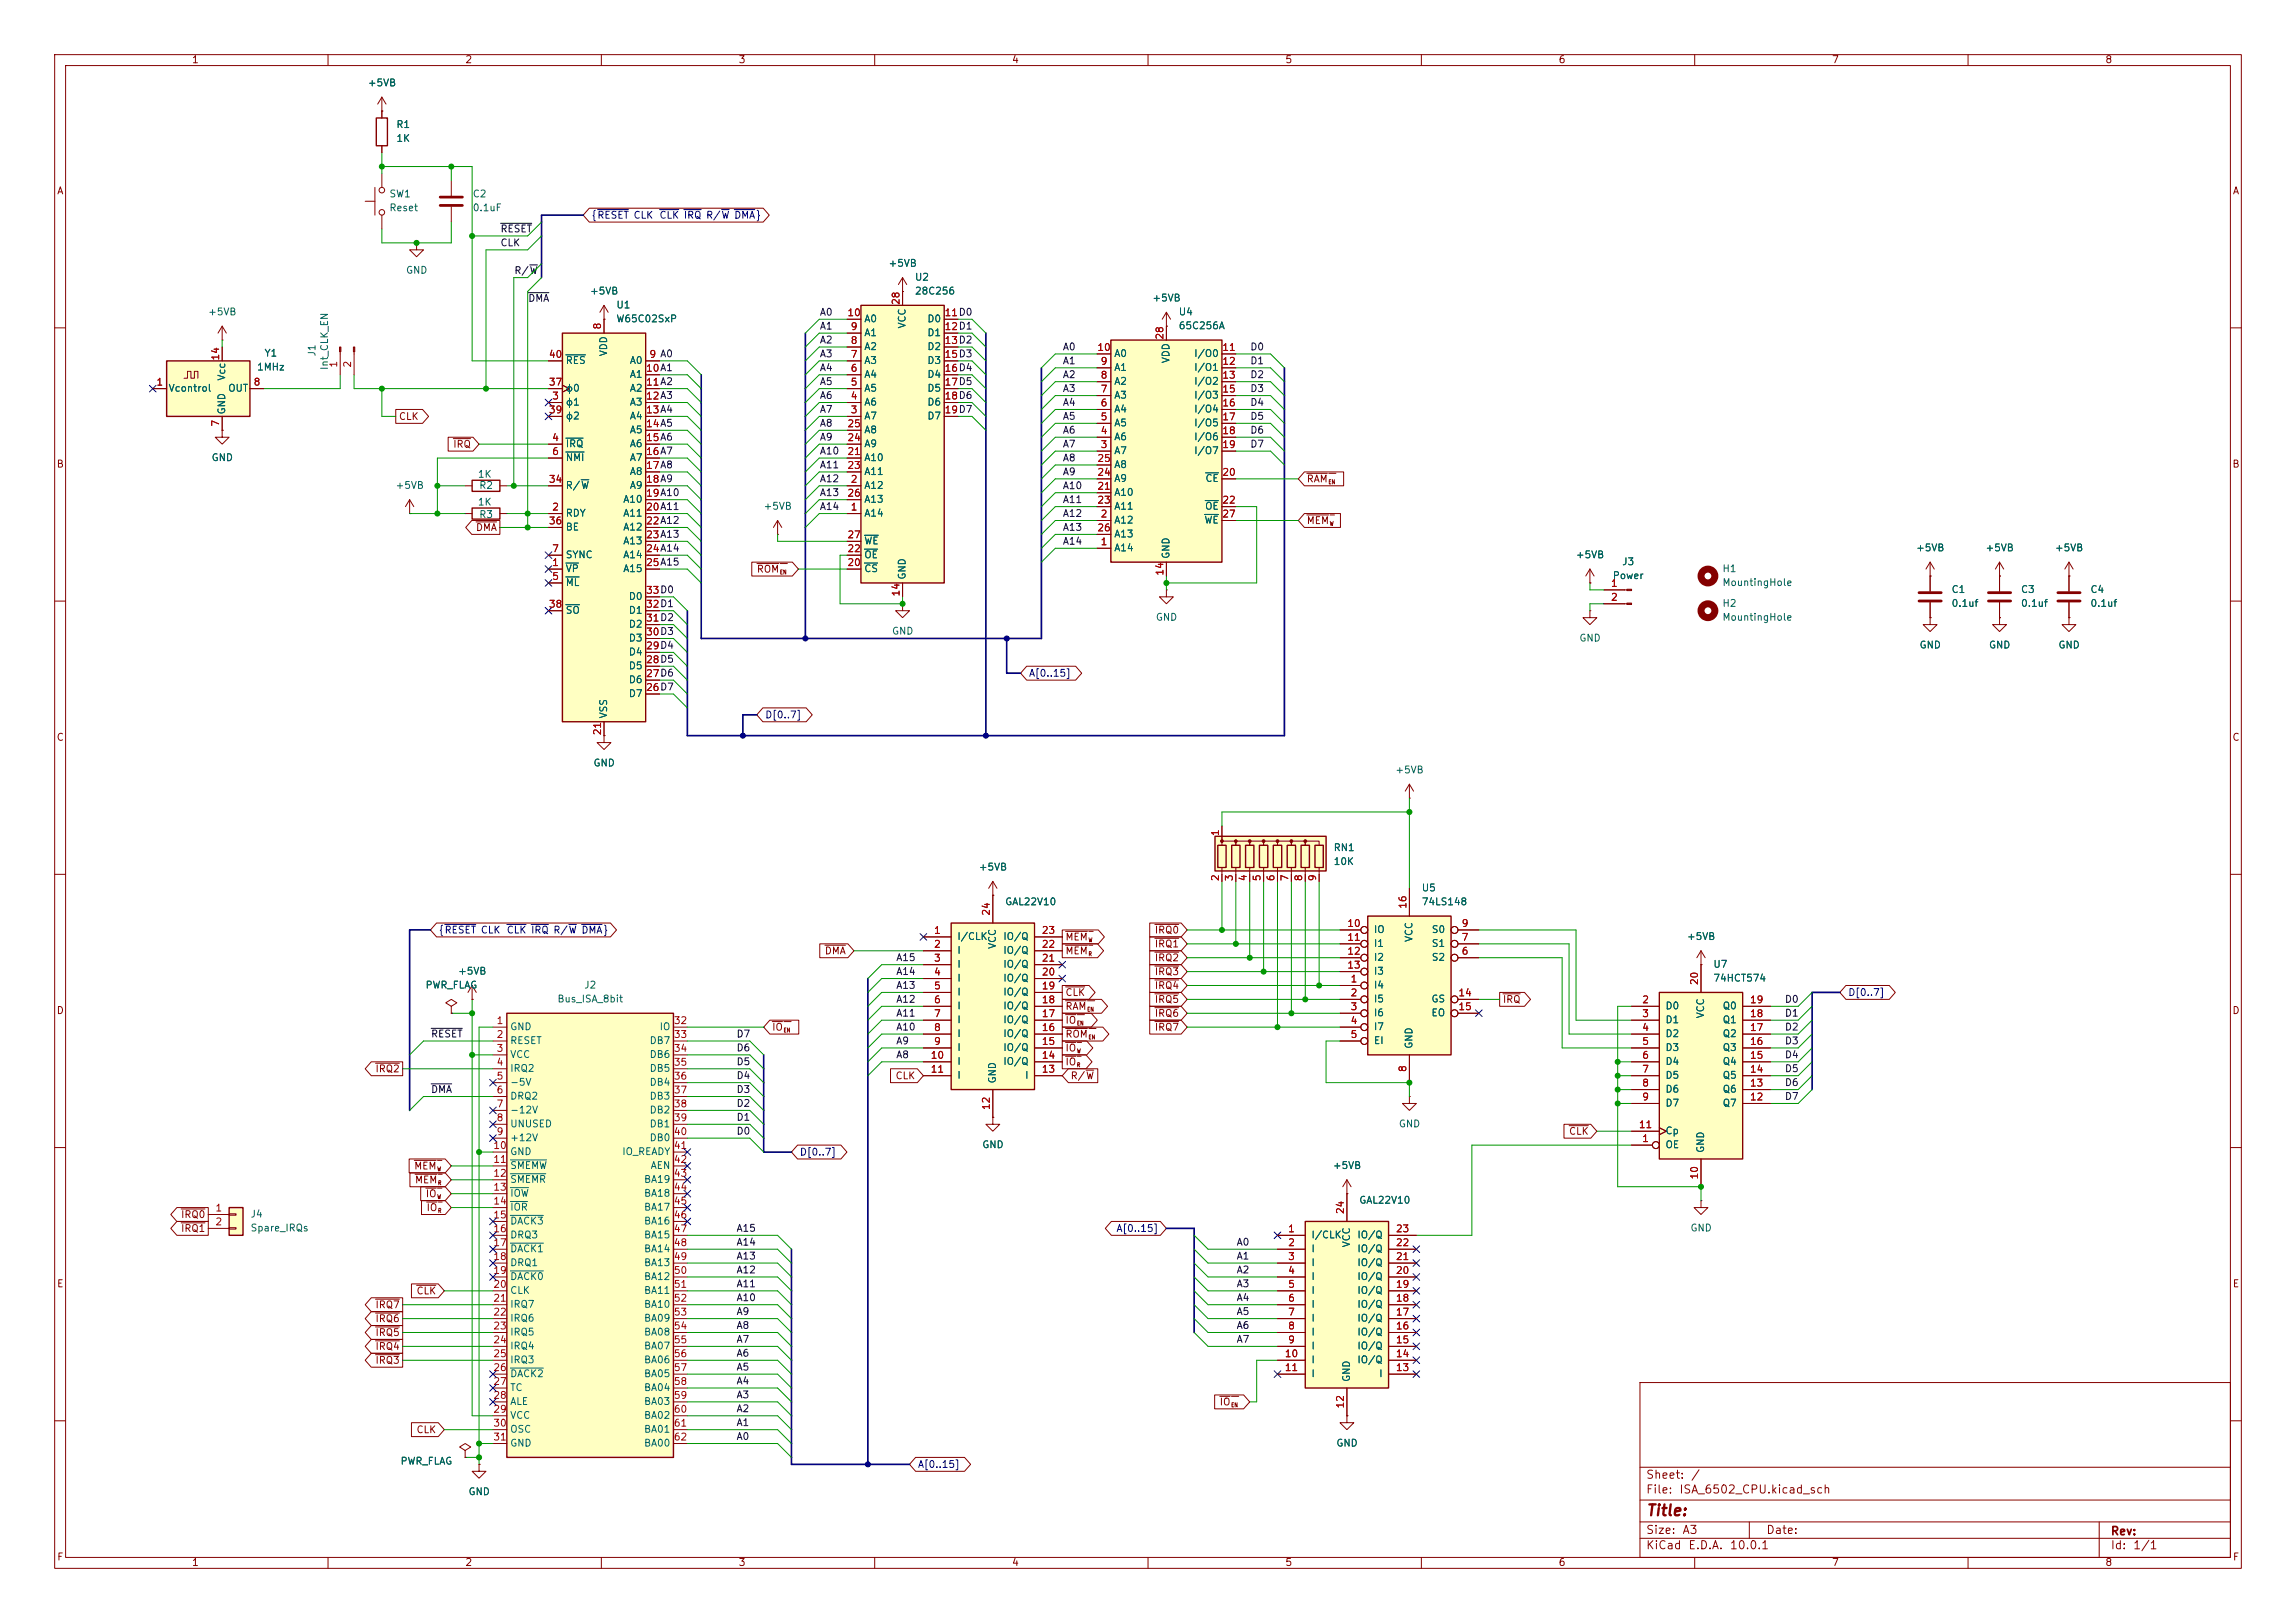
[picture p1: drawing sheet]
<svg xmlns="http://www.w3.org/2000/svg" width="420mm" height="297mm" viewBox="0 0 420 297" stroke-linecap="round" stroke-linejoin="round" font-family="sans-serif">
<defs><g id="words">
<text font-size="2" fill="#840000" x="301" y="277.9">Title:</text>
<g font-size="1.5" fill="#840000">
<text x="301" y="273.7">File:</text>
<text x="301" y="271">Sheet:</text>
<text x="307.1" y="273.7">ISA_6502_CPU.kicad_sch</text>
<text x="309.2" y="271">/</text>
<text x="301" y="281.1">Size:</text>
<text x="307.6" y="281.1">A3</text>
<text x="323" y="281.1">Date:</text>
<text x="386" y="281.3">Rev:</text>
<text x="301" y="283.9">KiCad</text>
<text x="308.7" y="283.9">E.D.A.</text>
<text x="316.3" y="283.9">10.0.1</text>
<text x="386" y="283.9">Id:</text>
<text x="390.1" y="283.9">1/1</text>
</g>
<g font-size="1.3" fill="#840000">
<text x="35" y="11.9">1</text>
<text x="85" y="11.9">2</text>
<text x="135" y="11.9">3</text>
<text x="185" y="11.9">4</text>
<text x="235" y="11.9">5</text>
<text x="285" y="11.9">6</text>
<text x="335" y="11.9">7</text>
<text x="385" y="11.9">8</text>
<text x="10.3" y="35.9">A</text>
<text x="408.3" y="35.9">A</text>
<text x="72.9" y="77.2">CLK</text>
<text x="82.8" y="82.2">IRQ</text>
<text x="10.3" y="85.9">B</text>
<text x="238.9" y="88.6">RAM</text>
<text x="408.2" y="85.9">B</text>
<text x="87" y="97.5">DMA</text>
<text x="238.9" y="96.2">MEM</text>
<text x="138.3" y="105.1">ROM</text>
<text x="10.3" y="135.9">C</text>
<text x="408.2" y="135.9">C</text>
<text x="194.8" y="172.4">MEM</text>
<text x="211.1" y="171.1">IRQ0</text>
<text x="211.1" y="173.7">IRQ1</text>
<text x="150.8" y="174.9">DMA</text>
<text x="194.8" y="174.9">MEM</text>
<text x="211.1" y="178.8">IRQ3</text>
<text x="211.1" y="176.2">IRQ2</text>
<text x="10.3" y="185.9">D</text>
<text x="194.8" y="182.6">CLK</text>
<text x="194.8" y="185.1">RAM</text>
<text x="211.1" y="181.3">IRQ4</text>
<text x="211.1" y="183.8">IRQ5</text>
<text x="274.8" y="183.8">IRQ</text>
<text x="408.2" y="185.9">D</text>
<text x="141.1" y="188.9">IO</text>
<text x="194.8" y="190.2">ROM</text>
<text x="194.8" y="187.6">IO</text>
<text x="211.1" y="188.9">IRQ7</text>
<text x="211.1" y="186.4">IRQ6</text>
<text x="68.6" y="196.5">IRQ2</text>
<text x="163.7" y="197.8">CLK</text>
<text x="194.8" y="195.3">IO</text>
<text x="194.8" y="192.7">IO</text>
<text x="195.7" y="197.8">R/W</text>
<text x="286.9" y="208">CLK</text>
<text x="75.7" y="214.3">MEM</text>
<text x="75.8" y="216.9">MEM</text>
<text x="77.8" y="219.4">IO</text>
<text x="77.9" y="221.9">IO</text>
<text x="33" y="223.2">IRQ0</text>
<text x="33" y="225.7">IRQ1</text>
<text x="10.3" y="235.9">E</text>
<text x="68.6" y="239.7">IRQ7</text>
<text x="76.1" y="237.2">CLK</text>
<text x="408.3" y="235.9">E</text>
<text x="68.6" y="244.8">IRQ5</text>
<text x="68.6" y="242.3">IRQ6</text>
<text x="68.6" y="249.9">IRQ3</text>
<text x="68.6" y="247.3">IRQ4</text>
<text x="223" y="257.5">IO</text>
<text x="76.1" y="262.6">CLK</text>
<text x="10.3" y="285.9">F</text>
<text x="35" y="286.9">1</text>
<text x="85" y="286.9">2</text>
<text x="135" y="286.9">3</text>
<text x="185" y="286.9">4</text>
<text x="235" y="286.9">5</text>
<text x="285" y="286.9">6</text>
<text x="335" y="286.9">7</text>
<text x="385" y="286.9">8</text>
<text x="408.3" y="285.9">F</text>
</g>
<g font-size="1.3" fill="#006464">
<text x="67.2" y="16.1">+5VB</text>
<text x="72.4" y="23.7">R1</text>
<text x="72.4" y="26.3">1K</text>
<text x="71.1" y="36.4">SW1</text>
<text x="71.1" y="39">Reset</text>
<text x="86.4" y="36.4">C2</text>
<text x="86.4" y="39">0.1uF</text>
<text x="74.2" y="50.4">GND</text>
<text x="162.4" y="49.1">+5VB</text>
<text x="167.3" y="51.7">U2</text>
<text x="38" y="58">+5VB</text>
<text x="107.8" y="54.2">+5VB</text>
<text x="112.6" y="56.7">U1</text>
<text x="112.6" y="59.3">W65C02SxP</text>
<text x="158" y="59.3">A0</text>
<text x="167.3" y="54.2">28C256</text>
<text x="169.5" y="59.3">D0</text>
<text x="210.7" y="55.5">+5VB</text>
<text x="215.5" y="58">U4</text>
<text x="48.3" y="65.6">Y1</text>
<text x="58" y="65.3" transform="rotate(-90 58 65.3)">J1</text>
<text x="111.4" y="65.3" transform="rotate(-90 111.4 65.3)">VDD</text>
<text x="158" y="64.4">A2</text>
<text x="158" y="61.8">A1</text>
<text x="166" y="60.2" transform="rotate(-90 166 60.2)">VCC</text>
<text x="169.5" y="61.8">D1</text>
<text x="169.5" y="64.4">D2</text>
<text x="203.7" y="65.6">A0</text>
<text x="215.5" y="60.6">65C256A</text>
<text x="218.3" y="65.6">I/O0</text>
<text x="30.7" y="72">Vcontrol</text>
<text x="41.5" y="69.8" transform="rotate(-90 41.5 69.8)">Vcc</text>
<text x="41.6" y="72">OUT</text>
<text x="46.9" y="68.1">1MHz</text>
<text x="60.3" y="67.8" transform="rotate(-90 60.3 67.8)">Int_CLK_EN</text>
<text x="103.4" y="72">ϕ0</text>
<text x="103.4" y="66.9">RES</text>
<text x="115.1" y="66.9">A0</text>
<text x="115.1" y="69.4">A1</text>
<text x="115.1" y="72">A2</text>
<text x="158" y="72">A5</text>
<text x="158" y="69.4">A4</text>
<text x="158" y="66.9">A3</text>
<text x="169.5" y="66.9">D3</text>
<text x="169.5" y="69.4">D4</text>
<text x="169.5" y="72">D5</text>
<text x="203.7" y="70.7">A2</text>
<text x="203.7" y="68.2">A1</text>
<text x="214.2" y="66.6" transform="rotate(-90 214.2 66.6)">VDD</text>
<text x="218.3" y="68.2">I/O1</text>
<text x="218.3" y="70.7">I/O2</text>
<text x="41.5" y="75.9" transform="rotate(-90 41.5 75.9)">GND</text>
<text x="103.4" y="74.5">ϕ1</text>
<text x="103.4" y="77.1">ϕ2</text>
<text x="115.1" y="74.5">A3</text>
<text x="115.1" y="77.1">A4</text>
<text x="158" y="77.1">A7</text>
<text x="158" y="74.5">A6</text>
<text x="169.5" y="74.5">D6</text>
<text x="169.5" y="77.1">D7</text>
<text x="203.7" y="75.8">A4</text>
<text x="203.7" y="73.3">A3</text>
<text x="218.3" y="73.3">I/O3</text>
<text x="218.3" y="75.8">I/O4</text>
<text x="103.4" y="82.1">IRQ</text>
<text x="115.1" y="79.6">A5</text>
<text x="115.1" y="82.1">A6</text>
<text x="158" y="82.1">A9</text>
<text x="158" y="79.6">A8</text>
<text x="203.7" y="83.4">A7</text>
<text x="203.7" y="80.9">A6</text>
<text x="203.7" y="78.3">A5</text>
<text x="218.3" y="78.3">I/O5</text>
<text x="218.3" y="80.9">I/O6</text>
<text x="218.3" y="83.4">I/O7</text>
<text x="38.6" y="84.7">GND</text>
<text x="72.3" y="89.8">+5VB</text>
<text x="87.3" y="87.7">1K</text>
<text x="87.6" y="89.8">R2</text>
<text x="103.4" y="84.7">NMI</text>
<text x="103.4" y="89.8">R/W</text>
<text x="115.1" y="84.7">A7</text>
<text x="115.1" y="87.2">A8</text>
<text x="115.1" y="89.8">A9</text>
<text x="158" y="89.8">A12</text>
<text x="158" y="84.7">A10</text>
<text x="158" y="87.2">A11</text>
<text x="203.7" y="88.5">A9</text>
<text x="203.7" y="86">A8</text>
<text x="220.4" y="88.5">CE</text>
<text x="87.3" y="92.8">1K</text>
<text x="87.6" y="95.1">R3</text>
<text x="103.4" y="94.8">RDY</text>
<text x="113.9" y="92.3">A10</text>
<text x="113.9" y="94.8">A11</text>
<text x="139.6" y="93.6">+5VB</text>
<text x="158" y="94.8">A14</text>
<text x="158" y="92.3">A13</text>
<text x="203.7" y="91">A10</text>
<text x="203.7" y="93.6">A11</text>
<text x="220.3" y="93.6">OE</text>
<text x="103.4" y="97.4">BE</text>
<text x="113.9" y="97.4">A12</text>
<text x="113.9" y="99.9">A13</text>
<text x="158" y="99.9">WE</text>
<text x="203.7" y="101.2">A14</text>
<text x="203.7" y="96.1">A12</text>
<text x="203.7" y="98.7">A13</text>
<text x="220.2" y="96.1">WE</text>
<text x="350.4" y="101.2">+5VB</text>
<text x="363.1" y="101.2">+5VB</text>
<text x="375.8" y="101.2">+5VB</text>
<text x="103.4" y="105">VP</text>
<text x="103.4" y="107.5">ML</text>
<text x="103.4" y="102.5">SYNC</text>
<text x="113.9" y="102.5">A14</text>
<text x="113.9" y="105">A15</text>
<text x="158" y="105">CS</text>
<text x="158" y="102.5">OE</text>
<text x="166" y="106.2" transform="rotate(-90 166 106.2)">GND</text>
<text x="214.2" y="102.4" transform="rotate(-90 214.2 102.4)">GND</text>
<text x="288.2" y="102.5">+5VB</text>
<text x="294.9" y="106.3">Power</text>
<text x="296.6" y="103.7">J3</text>
<text x="315" y="105">H1</text>
<text x="315" y="107.5">MountingHole</text>
<text x="103.4" y="112.6">SO</text>
<text x="114.9" y="112.6">D1</text>
<text x="114.9" y="110.1">D0</text>
<text x="211.3" y="113.9">GND</text>
<text x="315" y="111.4">H2</text>
<text x="315" y="113.9">MountingHole</text>
<text x="356.9" y="108.8">C1</text>
<text x="356.9" y="111.4">0.1uf</text>
<text x="369.6" y="108.8">C3</text>
<text x="369.6" y="111.4">0.1uf</text>
<text x="382.3" y="108.8">C4</text>
<text x="382.3" y="111.4">0.1uf</text>
<text x="114.9" y="117.7">D3</text>
<text x="114.9" y="115.2">D2</text>
<text x="163.1" y="116.4">GND</text>
<text x="288.8" y="117.7">GND</text>
<text x="351" y="119">GND</text>
<text x="363.7" y="119">GND</text>
<text x="376.4" y="119">GND</text>
<text x="114.9" y="125.3">D6</text>
<text x="114.9" y="122.8">D5</text>
<text x="114.9" y="120.2">D4</text>
<text x="111.4" y="131.6" transform="rotate(-90 111.4 131.6)">VSS</text>
<text x="114.9" y="127.9">D7</text>
<text x="108.5" y="140.6">GND</text>
<text x="255.1" y="141.8">+5VB</text>
<text x="178.9" y="159.6">+5VB</text>
<text x="243.8" y="156.1">RN1</text>
<text x="243.8" y="158.6">10K</text>
<text x="183.8" y="166">GAL22V10</text>
<text x="260" y="166">74LS148</text>
<text x="260" y="163.4">U5</text>
<text x="175" y="172.3">I/CLK</text>
<text x="182.5" y="173.8" transform="rotate(-90 182.5 173.8)">VCC</text>
<text x="183.4" y="172.3">IO/Q</text>
<text x="251.2" y="171">IO</text>
<text x="251.2" y="173.6">I1</text>
<text x="258.7" y="172.5" transform="rotate(-90 258.7 172.5)">VCC</text>
<text x="261.8" y="173.6">S1</text>
<text x="261.8" y="171">S0</text>
<text x="308.5" y="172.3">+5VB</text>
<text x="83.7" y="178.7">+5VB</text>
<text x="175" y="174.9">I</text>
<text x="175" y="177.4">I</text>
<text x="175" y="179.9">I</text>
<text x="183.4" y="179.9">IO/Q</text>
<text x="183.4" y="177.4">IO/Q</text>
<text x="183.4" y="174.9">IO/Q</text>
<text x="251.2" y="176.1">I2</text>
<text x="251.2" y="178.7">I3</text>
<text x="261.8" y="176.1">S2</text>
<text x="313.3" y="177.4">U7</text>
<text x="313.3" y="179.9">74HCT574</text>
<text x="77.7" y="181.2">PWR_FLAG</text>
<text x="101.9" y="183.7">Bus_ISA_8bit</text>
<text x="106.8" y="181.2">J2</text>
<text x="175" y="182.5">I</text>
<text x="175" y="185">I</text>
<text x="183.4" y="185">IO/Q</text>
<text x="183.4" y="182.5">IO/Q</text>
<text x="251.2" y="181.2">I4</text>
<text x="251.2" y="183.7">I5</text>
<text x="261.7" y="183.7">GS</text>
<text x="304.5" y="185">D0</text>
<text x="315" y="185">Q0</text>
<text x="93.2" y="188.8">GND</text>
<text x="93.2" y="191.4">RESET</text>
<text x="118.7" y="191.4">DB7</text>
<text x="120.5" y="188.8">IO</text>
<text x="175" y="187.6">I</text>
<text x="175" y="190.1">I</text>
<text x="183.4" y="190.1">IO/Q</text>
<text x="183.4" y="187.6">IO/Q</text>
<text x="251.2" y="186.3">I6</text>
<text x="251.2" y="188.8">I7</text>
<text x="251.2" y="191.4">EI</text>
<text x="261.7" y="186.3">EO</text>
<text x="304.5" y="187.6">D1</text>
<text x="304.5" y="190.1">D2</text>
<text x="312" y="186.5" transform="rotate(-90 312 186.5)">VCC</text>
<text x="315" y="190.1">Q2</text>
<text x="315" y="187.6">Q1</text>
<text x="93.2" y="193.9">VCC</text>
<text x="93.2" y="196.4">IRQ2</text>
<text x="118.7" y="193.9">DB6</text>
<text x="118.7" y="196.4">DB5</text>
<text x="175" y="192.6">I</text>
<text x="175" y="195.2">I</text>
<text x="175" y="197.7">I</text>
<text x="183.4" y="195.2">IO/Q</text>
<text x="183.4" y="192.6">IO/Q</text>
<text x="187.4" y="197.7">I</text>
<text x="258.7" y="192" transform="rotate(-90 258.7 192)">GND</text>
<text x="304.5" y="192.6">D3</text>
<text x="304.5" y="195.2">D4</text>
<text x="304.5" y="197.7">D5</text>
<text x="315" y="197.7">Q5</text>
<text x="315" y="195.2">Q4</text>
<text x="315" y="192.6">Q3</text>
<text x="93.2" y="199">-5V</text>
<text x="93.2" y="201.5">DRQ2</text>
<text x="118.7" y="199">DB4</text>
<text x="118.7" y="201.5">DB3</text>
<text x="182.5" y="198.4" transform="rotate(-90 182.5 198.4)">GND</text>
<text x="304.5" y="200.3">D6</text>
<text x="304.5" y="202.8">D7</text>
<text x="315" y="202.8">Q7</text>
<text x="315" y="200.3">Q6</text>
<text x="93.2" y="204.1">-12V</text>
<text x="93.2" y="206.6">UNUSED</text>
<text x="93.2" y="209.1">+12V</text>
<text x="118.7" y="204.1">DB2</text>
<text x="118.7" y="206.6">DB1</text>
<text x="118.7" y="209.1">DB0</text>
<text x="255.8" y="206.6">GND</text>
<text x="304.5" y="207.9">Cp</text>
<text x="93.2" y="211.7">GND</text>
<text x="93.2" y="214.2">SMEMW</text>
<text x="113.7" y="211.7">IO_READY</text>
<text x="118.9" y="214.2">AEN</text>
<text x="179.6" y="210.4">GND</text>
<text x="243.7" y="214.2">+5VB</text>
<text x="304.5" y="210.4">OE</text>
<text x="312" y="211.1" transform="rotate(-90 312 211.1)">GND</text>
<text x="93.2" y="216.8">SMEMR</text>
<text x="93.2" y="219.3">IOW</text>
<text x="93.2" y="221.8">IOR</text>
<text x="117.7" y="216.8">BA19</text>
<text x="117.7" y="219.3">BA18</text>
<text x="117.7" y="221.8">BA17</text>
<text x="248.5" y="220.6">GAL22V10</text>
<text x="45.7" y="223.1">J4</text>
<text x="45.7" y="225.7">Spare_IRQs</text>
<text x="93.2" y="224.4">DACK3</text>
<text x="93.2" y="226.9">DRQ3</text>
<text x="117.7" y="224.4">BA16</text>
<text x="117.7" y="226.9">BA15</text>
<text x="239.8" y="226.9">I/CLK</text>
<text x="248.2" y="226.9">IO/Q</text>
<text x="309.1" y="225.7">GND</text>
<text x="93.2" y="229.5">DACK1</text>
<text x="93.2" y="232">DRQ1</text>
<text x="117.7" y="229.5">BA14</text>
<text x="117.7" y="232">BA13</text>
<text x="239.8" y="229.5">I</text>
<text x="239.8" y="232">I</text>
<text x="247.2" y="228.4" transform="rotate(-90 247.2 228.4)">VCC</text>
<text x="248.2" y="232">IO/Q</text>
<text x="248.2" y="229.5">IO/Q</text>
<text x="93.2" y="234.5">DACK0</text>
<text x="93.2" y="237.1">CLK</text>
<text x="93.2" y="239.6">IRQ7</text>
<text x="117.7" y="234.5">BA12</text>
<text x="117.7" y="237.1">BA11</text>
<text x="117.7" y="239.6">BA10</text>
<text x="239.8" y="234.5">I</text>
<text x="239.8" y="237.1">I</text>
<text x="239.8" y="239.6">I</text>
<text x="248.2" y="239.6">IO/Q</text>
<text x="248.2" y="237.1">IO/Q</text>
<text x="248.2" y="234.5">IO/Q</text>
<text x="93.2" y="242.2">IRQ6</text>
<text x="93.2" y="244.7">IRQ5</text>
<text x="117.7" y="242.2">BA09</text>
<text x="117.7" y="244.7">BA08</text>
<text x="239.8" y="242.2">I</text>
<text x="239.8" y="244.7">I</text>
<text x="248.2" y="244.7">IO/Q</text>
<text x="248.2" y="242.2">IO/Q</text>
<text x="93.2" y="247.2">IRQ4</text>
<text x="93.2" y="249.8">IRQ3</text>
<text x="117.7" y="247.2">BA07</text>
<text x="117.7" y="249.8">BA06</text>
<text x="239.8" y="247.2">I</text>
<text x="239.8" y="249.8">I</text>
<text x="248.2" y="249.8">IO/Q</text>
<text x="248.2" y="247.2">IO/Q</text>
<text x="93.2" y="252.3">DACK2</text>
<text x="93.2" y="254.9">TC</text>
<text x="93.2" y="257.4">ALE</text>
<text x="117.7" y="252.3">BA05</text>
<text x="117.7" y="254.9">BA04</text>
<text x="117.7" y="257.4">BA03</text>
<text x="239.8" y="252.3">I</text>
<text x="247.2" y="253" transform="rotate(-90 247.2 253)">GND</text>
<text x="252.2" y="252.3">I</text>
<text x="93.2" y="259.9">VCC</text>
<text x="93.2" y="262.5">OSC</text>
<text x="117.7" y="259.9">BA02</text>
<text x="117.7" y="262.5">BA01</text>
<text x="73.2" y="268.3">PWR_FLAG</text>
<text x="93.2" y="265">GND</text>
<text x="117.7" y="265">BA00</text>
<text x="244.3" y="265">GND</text>
<text x="85.6" y="273.9">GND</text>
</g>
<g font-size="1.3" fill="#000084">
<text x="108.1" y="40.3">{RESET CLK</text>
<text x="120.5" y="40.3">CLK IRQ R/W DMA}</text>
<text x="188.1" y="124.1">A[0..15]</text>
<text x="139.9" y="131.8">D[0..7]</text>
<text x="80.2" y="171.1">{RESET CLK</text>
<text x="92.6" y="171.1">CLK IRQ R/W DMA}</text>
<text x="338" y="182.6">D[0..7]</text>
<text x="146.2" y="211.8">D[0..7]</text>
<text x="204.1" y="225.7">A[0..15]</text>
<text x="167.8" y="268.9">A[0..15]</text>
</g>
<g font-size="1.3" fill="#0f0f0f">
<text x="91.4" y="45.4">CLK</text>
<text x="91.4" y="42.8">RESET</text>
<text x="94" y="50.5">R/W</text>
<text x="96.5" y="55.5">DMA</text>
<text x="149.9" y="58.1">A0</text>
<text x="149.9" y="65.7">A3</text>
<text x="149.9" y="60.6">A1</text>
<text x="149.9" y="63.2">A2</text>
<text x="194.3" y="64.4">A0</text>
<text x="228.6" y="64.4">D0</text>
<text x="149.9" y="68.2">A4</text>
<text x="149.9" y="70.8">A5</text>
<text x="194.3" y="67">A1</text>
<text x="194.3" y="69.5">A2</text>
<text x="228.6" y="69.5">D2</text>
<text x="228.6" y="67">D1</text>
<text x="149.9" y="75.9">A7</text>
<text x="149.9" y="73.3">A6</text>
<text x="194.3" y="74.6">A4</text>
<text x="194.3" y="77.1">A5</text>
<text x="194.3" y="72">A3</text>
<text x="228.6" y="77.1">D5</text>
<text x="228.6" y="74.6">D4</text>
<text x="228.6" y="72">D3</text>
<text x="149.9" y="78.4">A8</text>
<text x="149.9" y="83.5">A10</text>
<text x="149.9" y="80.9">A9</text>
<text x="194.3" y="82.2">A7</text>
<text x="194.3" y="79.7">A6</text>
<text x="228.6" y="82.2">D7</text>
<text x="228.6" y="79.7">D6</text>
<text x="149.9" y="88.6">A12</text>
<text x="149.9" y="86">A11</text>
<text x="194.3" y="89.8">A10</text>
<text x="194.3" y="87.3">A9</text>
<text x="194.3" y="84.7">A8</text>
<text x="149.9" y="93.6">A14</text>
<text x="149.9" y="91.1">A13</text>
<text x="194.3" y="94.9">A12</text>
<text x="194.3" y="92.4">A11</text>
<text x="194.3" y="100">A14</text>
<text x="194.3" y="97.4">A13</text>
<text x="163.8" y="178.7">A14</text>
<text x="163.8" y="176.2">A15</text>
<text x="163.8" y="183.8">A12</text>
<text x="163.8" y="181.3">A13</text>
<text x="326.4" y="183.8">D0</text>
<text x="78.7" y="190.2">RESET</text>
<text x="134.6" y="190.2">D7</text>
<text x="163.8" y="191.4">A9</text>
<text x="163.8" y="186.3">A11</text>
<text x="163.8" y="188.9">A10</text>
<text x="326.4" y="191.4">D3</text>
<text x="326.4" y="188.9">D2</text>
<text x="326.4" y="186.3">D1</text>
<text x="134.6" y="197.8">D4</text>
<text x="134.6" y="195.2">D5</text>
<text x="134.6" y="192.7">D6</text>
<text x="163.8" y="194">A8</text>
<text x="326.4" y="196.5">D5</text>
<text x="326.4" y="194">D4</text>
<text x="78.7" y="200.3">DMA</text>
<text x="134.6" y="202.9">D2</text>
<text x="134.6" y="200.3">D3</text>
<text x="326.4" y="201.6">D7</text>
<text x="326.4" y="199">D6</text>
<text x="134.6" y="205.4">D1</text>
<text x="134.6" y="207.9">D0</text>
<text x="134.6" y="225.7">A15</text>
<text x="134.6" y="228.3">A14</text>
<text x="134.6" y="230.8">A13</text>
<text x="134.6" y="233.3">A12</text>
<text x="226.1" y="233.3">A2</text>
<text x="226.1" y="228.3">A0</text>
<text x="226.1" y="230.8">A1</text>
<text x="134.6" y="238.4">A10</text>
<text x="134.6" y="235.9">A11</text>
<text x="226.1" y="238.4">A4</text>
<text x="226.1" y="235.9">A3</text>
<text x="134.6" y="241">A9</text>
<text x="134.6" y="243.5">A8</text>
<text x="226.1" y="241">A5</text>
<text x="226.1" y="243.5">A6</text>
<text x="134.6" y="251.1">A5</text>
<text x="134.6" y="246">A7</text>
<text x="134.6" y="248.6">A6</text>
<text x="226.1" y="246">A7</text>
<text x="134.6" y="256.2">A3</text>
<text x="134.6" y="253.7">A4</text>
<text x="134.6" y="261.3">A1</text>
<text x="134.6" y="258.7">A2</text>
<text x="134.6" y="263.8">A0</text>
</g>
<g font-size="1.3" fill="#a90000">
<text x="154.9" y="58.2">10</text>
<text x="164.8" y="55.9" transform="rotate(-90 164.8 55.9)">28</text>
<text x="172.7" y="58.2">11D0</text>
<text x="172.7" y="58.2">11</text>
<text x="100.3" y="65.8">40</text>
<text x="110.2" y="60.4" transform="rotate(-90 110.2 60.4)">8</text>
<text x="118.7" y="65.8">9 A0</text>
<text x="118.7" y="65.8">9</text>
<text x="155.5" y="65.8">7</text>
<text x="155.5" y="63.2">8</text>
<text x="155.5" y="60.7">9</text>
<text x="172.7" y="60.7">12D1</text>
<text x="172.7" y="63.2">13D2</text>
<text x="172.7" y="65.8">15D3</text>
<text x="172.7" y="60.7">12</text>
<text x="172.7" y="63.2">13</text>
<text x="172.7" y="65.8">15</text>
<text x="200.6" y="64.5">10</text>
<text x="213.1" y="62.3" transform="rotate(-90 213.1 62.3)">28</text>
<text x="223.5" y="64.5">11</text>
<text x="28.5" y="70.9">1</text>
<text x="40.4" y="66.1" transform="rotate(-90 40.4 66.1)">14</text>
<text x="46.3" y="70.9">8</text>
<text x="62" y="67.4" transform="rotate(-90 62 67.4)">1</text>
<text x="64.5" y="67.4" transform="rotate(-90 64.5 67.4)">2</text>
<text x="100.3" y="70.9">37</text>
<text x="118.1" y="68.3">10A1</text>
<text x="118.1" y="70.9">11A2</text>
<text x="118.1" y="68.3">10</text>
<text x="118.1" y="70.9">11</text>
<text x="155.5" y="70.9">5</text>
<text x="155.5" y="68.3">6</text>
<text x="172.7" y="68.3">16D4</text>
<text x="172.7" y="70.9">17D5</text>
<text x="172.7" y="68.3">16</text>
<text x="172.7" y="70.9">17</text>
<text x="201.2" y="69.6">8</text>
<text x="201.2" y="67.1">9</text>
<text x="223.5" y="67.1">12</text>
<text x="223.5" y="69.6">13</text>
<text x="100.3" y="75.9">39</text>
<text x="100.9" y="73.4">3</text>
<text x="118.1" y="73.4">12A3</text>
<text x="118.1" y="75.9">13A4</text>
<text x="118.1" y="73.4">12</text>
<text x="118.1" y="75.9">13</text>
<text x="155.5" y="75.9">3</text>
<text x="155.5" y="73.4">4</text>
<text x="172.7" y="73.4">18D6</text>
<text x="172.7" y="75.9">19D7</text>
<text x="172.7" y="73.4">18</text>
<text x="172.7" y="75.9">19</text>
<text x="201.2" y="77.2">5</text>
<text x="201.2" y="74.7">6</text>
<text x="201.2" y="72.1">7</text>
<text x="223.5" y="72.1">15</text>
<text x="223.5" y="74.7">16</text>
<text x="223.5" y="77.2">17</text>
<text x="40.4" y="78.2" transform="rotate(-90 40.4 78.2)">7</text>
<text x="100.9" y="81">4</text>
<text x="100.9" y="83.6">6</text>
<text x="118.1" y="78.5">14A5</text>
<text x="118.1" y="81">15A6</text>
<text x="118.1" y="83.6">16A7</text>
<text x="118.1" y="78.5">14</text>
<text x="118.1" y="81">15</text>
<text x="118.1" y="83.6">16</text>
<text x="154.9" y="83.6">21</text>
<text x="154.9" y="81">24</text>
<text x="154.9" y="78.5">25</text>
<text x="201.2" y="82.3">3</text>
<text x="201.2" y="79.8">4</text>
<text x="223.5" y="79.8">18</text>
<text x="223.5" y="82.3">19</text>
<text x="100.3" y="88.6">34</text>
<text x="118.1" y="86.1">17A8</text>
<text x="118.1" y="88.6">18A9</text>
<text x="118.1" y="86.1">17</text>
<text x="118.1" y="88.6">18</text>
<text x="154.9" y="86.1">23</text>
<text x="155.5" y="88.6">2</text>
<text x="200.6" y="89.9">21</text>
<text x="200.6" y="87.4">24</text>
<text x="200.6" y="84.8">25</text>
<text x="223.5" y="87.4">20</text>
<text x="100.9" y="93.7">2</text>
<text x="118.1" y="91.2">19A10</text>
<text x="118.1" y="93.7">20A11</text>
<text x="118.1" y="91.2">19</text>
<text x="118.1" y="93.7">20</text>
<text x="154.9" y="91.2">26</text>
<text x="155.5" y="93.7">1</text>
<text x="200.6" y="92.5">23</text>
<text x="201.2" y="95">2</text>
<text x="223.5" y="92.5">22</text>
<text x="223.5" y="95">27</text>
<text x="100.3" y="96.3">36</text>
<text x="100.9" y="101.3">7</text>
<text x="118.1" y="96.3">22A12</text>
<text x="118.1" y="98.8">23A13</text>
<text x="118.1" y="101.3">24A14</text>
<text x="118.1" y="96.3">22</text>
<text x="118.1" y="98.8">23</text>
<text x="118.1" y="101.3">24</text>
<text x="154.9" y="101.3">22</text>
<text x="154.9" y="98.8">27</text>
<text x="200.6" y="97.5">26</text>
<text x="201.2" y="100.1">1</text>
<text x="100.9" y="103.9">1</text>
<text x="100.9" y="106.4">5</text>
<text x="118.1" y="103.9">25A15</text>
<text x="118.1" y="103.9">25</text>
<text x="154.9" y="103.9">20</text>
<text x="213.1" y="105.5" transform="rotate(-90 213.1 105.5)">14</text>
<text x="294.6" y="107.7">1</text>
<text x="100.3" y="111.5">38</text>
<text x="118.1" y="111.5">32D1</text>
<text x="118.1" y="109">33D0</text>
<text x="118.1" y="111.5">32</text>
<text x="118.1" y="109">33</text>
<text x="164.8" y="109.3" transform="rotate(-90 164.8 109.3)">14</text>
<text x="294.6" y="110.2">2</text>
<text x="118.1" y="119.1">29D4</text>
<text x="118.1" y="116.6">30D3</text>
<text x="118.1" y="114">31D2</text>
<text x="118.1" y="119.1">29</text>
<text x="118.1" y="116.6">30</text>
<text x="118.1" y="114">31</text>
<text x="118.1" y="124.2">27D6</text>
<text x="118.1" y="121.7">28D5</text>
<text x="118.1" y="124.2">27</text>
<text x="118.1" y="121.7">28</text>
<text x="118.1" y="126.7">26D7</text>
<text x="118.1" y="126.7">26</text>
<text x="110.2" y="134.7" transform="rotate(-90 110.2 134.7)">21</text>
<text x="223.3" y="153.1" transform="rotate(-90 223.3 153.1)">1</text>
<text x="223.3" y="161.4" transform="rotate(-90 223.3 161.4)">2</text>
<text x="225.8" y="161.4" transform="rotate(-90 225.8 161.4)">3</text>
<text x="228.3" y="161.4" transform="rotate(-90 228.3 161.4)">4</text>
<text x="230.9" y="161.4" transform="rotate(-90 230.9 161.4)">5</text>
<text x="233.4" y="161.4" transform="rotate(-90 233.4 161.4)">6</text>
<text x="236" y="161.4" transform="rotate(-90 236 161.4)">7</text>
<text x="238.5" y="161.4" transform="rotate(-90 238.5 161.4)">8</text>
<text x="241" y="161.4" transform="rotate(-90 241 161.4)">9</text>
<text x="181.4" y="167.7" transform="rotate(-90 181.4 167.7)">24</text>
<text x="257.6" y="166.4" transform="rotate(-90 257.6 166.4)">16</text>
<text x="170.7" y="171.2">1</text>
<text x="170.7" y="173.7">2</text>
<text x="190.5" y="173.7">22</text>
<text x="190.5" y="171.2">23</text>
<text x="246.3" y="169.9">10</text>
<text x="246.3" y="172.5">11</text>
<text x="267.3" y="172.5">7</text>
<text x="267.3" y="169.9">9</text>
<text x="170.7" y="176.3">3</text>
<text x="170.7" y="178.8">4</text>
<text x="190.5" y="178.8">20</text>
<text x="190.5" y="176.3">21</text>
<text x="246.3" y="175">12</text>
<text x="246.3" y="177.5">13</text>
<text x="267.3" y="175">6</text>
<text x="170.7" y="181.4">5</text>
<text x="170.7" y="183.9">6</text>
<text x="190.5" y="183.9">18</text>
<text x="190.5" y="181.4">19</text>
<text x="246.9" y="180.1">1</text>
<text x="246.9" y="182.6">2</text>
<text x="246.9" y="185.2">3</text>
<text x="266.7" y="182.6">14</text>
<text x="266.7" y="185.2">15</text>
<text x="300.3" y="183.9">2</text>
<text x="310.9" y="180.4" transform="rotate(-90 310.9 180.4)">20</text>
<text x="320" y="183.9">19</text>
<text x="90.7" y="187.7">1</text>
<text x="90.7" y="190.2">2</text>
<text x="123.1" y="187.7">32</text>
<text x="123.1" y="190.2">33</text>
<text x="170.7" y="186.4">7</text>
<text x="170.7" y="189">8</text>
<text x="170.7" y="191.5">9</text>
<text x="190.5" y="191.5">15</text>
<text x="190.5" y="189">16</text>
<text x="190.5" y="186.4">17</text>
<text x="246.9" y="187.7">4</text>
<text x="246.9" y="190.2">5</text>
<text x="300.3" y="186.4">3</text>
<text x="300.3" y="189">4</text>
<text x="300.3" y="191.5">5</text>
<text x="320" y="191.5">16</text>
<text x="320" y="189">17</text>
<text x="320" y="186.4">18</text>
<text x="90.7" y="192.8">3</text>
<text x="90.7" y="195.3">4</text>
<text x="90.7" y="197.9">5</text>
<text x="123.1" y="192.8">34</text>
<text x="123.1" y="195.3">35</text>
<text x="123.1" y="197.9">36</text>
<text x="170.1" y="194.1">10</text>
<text x="170.1" y="196.6">11</text>
<text x="190.5" y="196.6">13</text>
<text x="190.5" y="194.1">14</text>
<text x="257.6" y="196.3" transform="rotate(-90 257.6 196.3)">8</text>
<text x="300.3" y="194.1">6</text>
<text x="300.3" y="196.6">7</text>
<text x="320" y="196.6">14</text>
<text x="320" y="194.1">15</text>
<text x="90.7" y="200.4">6</text>
<text x="90.7" y="202.9">7</text>
<text x="123.1" y="200.4">37</text>
<text x="123.1" y="202.9">38</text>
<text x="181.4" y="203.2" transform="rotate(-90 181.4 203.2)">12</text>
<text x="300.3" y="199.1">8</text>
<text x="300.3" y="201.7">9</text>
<text x="320" y="201.7">12</text>
<text x="320" y="199.1">13</text>
<text x="90.7" y="205.5">8</text>
<text x="90.7" y="208">9</text>
<text x="123.1" y="205.5">39</text>
<text x="123.1" y="208">40</text>
<text x="299.7" y="206.8">11</text>
<text x="300.3" y="209.3">1</text>
<text x="90.1" y="210.6">10</text>
<text x="90.1" y="213.1">11</text>
<text x="90.1" y="215.6">12</text>
<text x="123.1" y="210.6">41</text>
<text x="123.1" y="213.1">42</text>
<text x="123.1" y="215.6">43</text>
<text x="310.9" y="215.9" transform="rotate(-90 310.9 215.9)">10</text>
<text x="39.3" y="222">1</text>
<text x="90.1" y="218.2">13</text>
<text x="90.1" y="220.7">14</text>
<text x="123.1" y="218.2">44</text>
<text x="123.1" y="220.7">45</text>
<text x="39.3" y="224.5">2</text>
<text x="90.1" y="223.3">15</text>
<text x="90.1" y="225.8">16</text>
<text x="123.1" y="223.3">46</text>
<text x="123.1" y="225.8">47</text>
<text x="235.5" y="225.8">1</text>
<text x="246.1" y="222.3" transform="rotate(-90 246.1 222.3)">24</text>
<text x="255.2" y="225.8">23</text>
<text x="90.1" y="228.3">17</text>
<text x="90.1" y="230.9">18</text>
<text x="90.1" y="233.4">19</text>
<text x="123.1" y="228.3">48</text>
<text x="123.1" y="230.9">49</text>
<text x="123.1" y="233.4">50</text>
<text x="235.5" y="228.3">2</text>
<text x="235.5" y="230.9">3</text>
<text x="235.5" y="233.4">4</text>
<text x="255.2" y="233.4">20</text>
<text x="255.2" y="230.9">21</text>
<text x="255.2" y="228.3">22</text>
<text x="90.1" y="236">20</text>
<text x="90.1" y="238.5">21</text>
<text x="123.1" y="236">51</text>
<text x="123.1" y="238.5">52</text>
<text x="235.5" y="236">5</text>
<text x="235.5" y="238.5">6</text>
<text x="255.2" y="238.5">18</text>
<text x="255.2" y="236">19</text>
<text x="90.1" y="241">22</text>
<text x="90.1" y="243.6">23</text>
<text x="123.1" y="241">53</text>
<text x="123.1" y="243.6">54</text>
<text x="235.5" y="241">7</text>
<text x="235.5" y="243.6">8</text>
<text x="255.2" y="243.6">16</text>
<text x="255.2" y="241">17</text>
<text x="90.1" y="246.1">24</text>
<text x="90.1" y="248.7">25</text>
<text x="90.1" y="251.2">26</text>
<text x="123.1" y="246.1">55</text>
<text x="123.1" y="248.7">56</text>
<text x="123.1" y="251.2">57</text>
<text x="234.9" y="248.7">10</text>
<text x="234.9" y="251.2">11</text>
<text x="235.5" y="246.1">9</text>
<text x="255.2" y="251.2">13</text>
<text x="255.2" y="248.7">14</text>
<text x="255.2" y="246.1">15</text>
<text x="90.1" y="253.7">27</text>
<text x="90.1" y="256.3">28</text>
<text x="123.1" y="253.7">58</text>
<text x="123.1" y="256.3">59</text>
<text x="246.1" y="257.9" transform="rotate(-90 246.1 257.9)">12</text>
<text x="90.1" y="258.8">29</text>
<text x="90.1" y="261.4">30</text>
<text x="90.1" y="263.9">31</text>
<text x="123.1" y="258.8">60</text>
<text x="123.1" y="261.4">61</text>
<text x="123.1" y="263.9">62</text>
</g>
<g font-size=".8" fill="#840000">
<text x="242.9" y="88.8">EN</text>
<text x="243.2" y="96.4">W</text>
<text x="142.6" y="105.3">EN</text>
<text x="199" y="172.6">W</text>
<text x="199" y="175.1">R</text>
<text x="198.8" y="185.3">EN</text>
<text x="143.3" y="189.1">EN</text>
<text x="196.9" y="187.8">EN</text>
<text x="199" y="190.4">EN</text>
<text x="196.9" y="195.5">R</text>
<text x="196.9" y="192.9">W</text>
<text x="79.9" y="214.5">W</text>
<text x="79.9" y="219.6">W</text>
<text x="80.1" y="217">R</text>
<text x="80.1" y="222.1">R</text>
<text x="225.1" y="257.7">EN</text>
</g>
</g></defs>
<g fill="none" stroke="#840000" stroke-width=".18">
<path d="M10 10h400v277h-400zM12 12h396v273h-396zM60 10v2M110 10v2M160 10v2M210 10v2M260 10v2M310 10v2M360 10v2M10 60h2M408 60h2M85.1 88.9h1.3"/>
<path d="M91.4 88.9h1.3M10 110h2M353.1 113v1.3h1.2l-1.2 1.3-1.3-1.3h1.3M353.1 113h.1M365.8 105.4v2.8M365.8 110.2v2.8M408 110h2M10 160h2M257.8 146.1h.1M257.8 143.5l-.8 1.3M257.8 143.5l.8 1.3M257.8 143.5v2.6"/>
<path d="M408 160h2M10 210h2M181.6 204.5v1.2h1.3l-1.3 1.3-1.3-1.3h1.3M181.6 204.5h.1M408 210h2M300 253h108v32h-108zM10 260h2M300 278.5h108M300 274.5h108M300 268.5h108M320 278.5v3M384 278.5v6.5"/>
<path d="M408 260h2M60 285v2M110 285v2M160 285v2M210 285v2M260 285v2M300 281.5h108M310 285v2M360 285v2"/>
</g>
<path d="M86.4 87.9h5v2h-5z" fill="none" stroke="#840000" stroke-width=".25"/>
<path d="M363.7 108.5h4.1M363.7 110h4.1" fill="none" stroke="#840000" stroke-width=".51"/>
<path d="M174 168.9h15.2v30.5h-15.2z" fill="#ffffc2"/>
<path d="M86.4 93h5v2h-5zM174 168.9h15.2v30.5h-15.2z" fill="none" stroke="#840000" stroke-width=".25"/>
<g fill="none" stroke="#840000" stroke-width=".18">
<path d="M66.8 36.8h1.8M68.6 34.3v5.1M69.8 31.8v2.5M69.8 39.4v2.5M40.6 59.7l-.7 1.3M40.6 59.7l.8 1.3M40.6 59.7v2.5M110.5 58.4h.1M110.5 55.9l-.8 1.3M110.5 55.9l.8 1.3M110.5 55.9v2.5M40.6 62.2h.1"/>
<path d="M85.1 94h1.3M91.4 94h1.3M353.1 105.4v2.8M353.1 110.2v2.8M365.8 113v1.3h1.2l-1.2 1.3-1.3-1.3h1.3M365.8 113h.1M378.5 113v1.3h1.2l-1.2 1.3-1.3-1.3h1.3M378.5 113h.1M378.5 105.4v2.8M378.5 110.2v2.8M168.9 171.5h5.1M168.9 174h5.1"/>
<path d="M168.9 176.5h5.1M168.9 179.1h5.1M181.6 163.8v5.1M189.2 171.5h5.1M189.2 174h5.1M189.2 176.5h5.1M189.2 179.1h5.1M86.4 182.9h.1M86.4 180.3l-.8 1.3M86.4 180.3l.7 1.3M86.4 180.3v2.6M168.9 181.6h5.1"/>
<path d="M168.9 184.2h5.1M168.9 186.7h5.1M168.9 189.2h5.1M168.9 191.8h5.1M168.9 194.3h5.1M168.9 196.9h5.1M181.6 199.4v5.1M189.2 181.6h5.1M189.2 184.2h5.1M189.2 186.7h5.1M189.2 189.2h5.1M189.2 191.8h5.1"/>
<path d="M189.2 194.3h5.1M189.2 196.9h5.1"/>
<circle cx="69.8" cy="38.9" r=".51"/>
<circle cx="69.8" cy="34.8" r=".51"/>
</g>
<path d="M351 108.5h4.1M351 110h4.1M376.4 108.5h4.1M376.4 110h4.1" fill="none" stroke="#840000" stroke-width=".51"/>
<path d="M30.5 66h15.2v10.2h-15.2z" fill="#ffffc2"/>
<path d="M30.5 66h15.2v10.2h-15.2z" fill="none" stroke="#840000" stroke-width=".25"/>
<path d="M27.9 71.1h2.6M33.7 69.2h.6v-1.3h.6v1.3h.7v-1.3h.6v1.3M40.6 78.7v1.3h1.3l-1.3 1.3-1.2-1.3h1.2M40.6 78.7h.1M40.6 63.5v2.5M40.6 76.2v2.5M45.7 71.1h2.6M62.2 64.4v4.2M64.8 64.4v4.2" fill="none" stroke="#840000" stroke-width=".18"/>
<g fill="#840000" stroke="#840000" stroke-width=".18">
<path d="M62.1 63.5h.3v.9h-.3z"/>
<path d="M64.6 63.5h.3v.9h-.3z"/>
</g>
<path d="M41.9 221h2.5v5.1h-2.5z" fill="#ffffc2"/>
<path d="M41.9 221h2.5v5.1h-2.5z" fill="none" stroke="#840000" stroke-width=".25"/>
<g fill="none" stroke="#840000" stroke-width=".18">
<path d="M82.5 33v2.8M82.5 37.8v2.8M74.9 94h.1M74.9 91.4l-.7 1.3M74.9 91.4l.8 1.3M74.9 91.4v2.6M378.5 105.4h.1M378.5 102.9l-.8 1.2M378.5 102.9l.7 1.2M378.5 102.9v2.5M82.5 184.2l1.1-.7-1.1-.6-1 .6 1 .7v1.2M82.5 185.4h.1"/>
<path d="M38.1 222.2h3.8M38.1 224.8h3.8M41.9 222.1h1.3v.3h-1.3zM41.9 224.7h1.3v.2h-1.3zM85.1 265.4l1-.6-1-.6-1 .6 1 .6v1.3M85.1 266.7h.1M87.6 268v1.2h1.3l-1.3 1.3-1.2-1.3h1.2M87.6 268h.1"/>
</g>
<path d="M80.5 36.1h4.1M80.5 37.6h4.1" fill="none" stroke="#840000" stroke-width=".51"/>
<path d="M92.7 185.4h30.5v81.3h-30.5z" fill="#ffffc2"/>
<path d="M92.7 185.4h30.5v81.3h-30.5z" fill="none" stroke="#840000" stroke-width=".25"/>
<g fill="none" stroke="#840000" stroke-width=".18">
<path d="M69.8 17.8l-.7 1.3M69.8 17.8l.8 1.3M69.8 17.8v2.5M69.8 20.3h.1M353.1 105.4h.1M353.1 102.9l-.8 1.2M353.1 102.9l.7 1.2M353.1 102.9v2.5M365.8 105.4h.1M365.8 102.9l-.8 1.2M365.8 102.9l.7 1.2M365.8 102.9v2.5"/>
<path d="M110.5 134.6v1.3h1.3l-1.3 1.3-1.3-1.3h1.3M110.5 134.6h.1M90.2 188h2.5M90.2 190.5h2.5M90.2 193h2.5M90.2 195.6h2.5M90.2 198.1h2.5M123.2 188h2.5M123.2 190.5h2.5M123.2 193h2.5M123.2 195.6h2.5M123.2 198.1h2.5"/>
<path d="M90.2 200.7h2.5M90.2 203.2h2.5M90.2 205.7h2.5M90.2 208.3h2.5M90.2 210.8h2.5M90.2 213.4h2.5M90.2 215.9h2.5M90.2 218.4h2.5M123.2 200.7h2.5M123.2 203.2h2.5M123.2 205.7h2.5M123.2 208.3h2.5"/>
<path d="M123.2 210.8h2.5M123.2 213.4h2.5M123.2 215.9h2.5M123.2 218.4h2.5M90.2 221h2.5M90.2 223.5h2.5M90.2 226.1h2.5M90.2 228.6h2.5M90.2 231.1h2.5M90.2 233.7h2.5M90.2 236.2h2.5M90.2 238.8h2.5"/>
<path d="M123.2 221h2.5M123.2 223.5h2.5M123.2 226.1h2.5M123.2 228.6h2.5M123.2 231.1h2.5M123.2 233.7h2.5M123.2 236.2h2.5M123.2 238.8h2.5M90.2 241.3h2.5M90.2 243.8h2.5M90.2 246.4h2.5M90.2 248.9h2.5"/>
<path d="M90.2 251.5h2.5M90.2 254h2.5M90.2 256.5h2.5M90.2 259.1h2.5M123.2 241.3h2.5M123.2 243.8h2.5M123.2 246.4h2.5M123.2 248.9h2.5M123.2 251.5h2.5M123.2 254h2.5M123.2 256.5h2.5M123.2 259.1h2.5"/>
<path d="M90.2 261.6h2.5M90.2 264.2h2.5M123.2 261.6h2.5M123.2 264.2h2.5"/>
</g>
<path d="M93.3 212.3h6.7M93.3 214.8h6.5M93.3 217.3h3.4M93.3 219.9h3.2M93.3 222.4h6.1M93.3 227.5h6.1M93.3 232.6h6.1M93.3 250.4h6.1" fill="none" stroke="#006464" stroke-width=".18"/>
<path d="M250.2 167.6h15.2v25.4h-15.2z" fill="#ffffc2"/>
<path d="M68.8 21.6h2.1v5.1h-2.1zM250.2 167.6h15.2v25.4h-15.2z" fill="none" stroke="#840000" stroke-width=".25"/>
<g fill="none" stroke="#840000" stroke-width=".18">
<path d="M69.8 20.3v1.3M69.8 26.7v1.2M245.1 175.3h3.8M245.1 172.7h3.8M245.1 170.2h3.8M245.1 177.8h3.8M257.8 162.6v5M266.7 175.3h3.8M266.7 172.7h3.8M266.7 170.2h3.8M245.1 180.3h3.8M245.1 182.9h3.8"/>
<path d="M245.1 185.4h3.8M245.1 188h3.8M245.1 190.5h3.8M257.8 193v5.1M266.7 182.9h3.8M266.7 185.4h3.8"/>
<circle cx="249.6" cy="170.2" r=".63"/>
<circle cx="249.6" cy="175.3" r=".63"/>
<circle cx="249.6" cy="172.7" r=".63"/>
<circle cx="249.6" cy="177.8" r=".63"/>
<circle cx="266.1" cy="175.3" r=".63"/>
<circle cx="266.1" cy="172.7" r=".63"/>
<circle cx="266.1" cy="170.2" r=".63"/>
<circle cx="249.6" cy="190.5" r=".63"/>
<circle cx="249.6" cy="180.3" r=".63"/>
<circle cx="249.6" cy="188" r=".63"/>
<circle cx="249.6" cy="185.4" r=".63"/>
<circle cx="249.6" cy="182.9" r=".63"/>
<circle cx="266.1" cy="182.9" r=".63"/>
<circle cx="266.1" cy="185.4" r=".63"/>
</g>
<path d="M222.2 153h20.4v6.4h-20.4z" fill="#ffffc2"/>
<path d="M222.2 153h20.4v6.4h-20.4zM222.8 154.7h1.5v4.1h-1.5zM225.3 154.7h1.5v4.1h-1.5zM227.8 154.7h1.6v4.1h-1.6zM230.4 154.7h1.5v4.1h-1.5zM232.9 154.7h1.5v4.1h-1.5zM235.5 154.7h1.5v4.1h-1.5zM238 154.7h1.5v4.1h-1.5zM240.5 154.7h1.6v4.1h-1.6z" fill="none" stroke="#840000" stroke-width=".25"/>
<g fill="#840000" stroke="#840000" stroke-width=".18">
<path d="M297.6 107.8h.8v.3h-.8z"/>
<path d="M297.6 110.4h.8v.2h-.8z"/>
<circle cx="223.5" cy="153.9" r=".25"/>
<circle cx="226.1" cy="153.9" r=".25"/>
<circle cx="228.6" cy="153.9" r=".25"/>
<circle cx="231.1" cy="153.9" r=".25"/>
<circle cx="233.7" cy="153.9" r=".25"/>
<circle cx="236.2" cy="153.9" r=".25"/>
<circle cx="238.8" cy="153.9" r=".25"/>
</g>
<path d="M293.4 108h4.2M293.4 110.5h4.2M223.5 154.7v-.8h2.6v.8v-.8h2.5v.8v-.8h2.5v.8v-.8h2.6v.8v-.8h2.5v.8v-.8h2.6v.8v-.8h2.5v.8M223.5 151.1v2.6M223.5 158.8v2.5M226.1 158.8v2.5M228.6 158.8v2.5M231.1 158.8v2.5M233.7 158.8v2.5M236.2 158.8v2.5M238.8 158.8v2.5M241.3 158.8v2.5" fill="none" stroke="#840000" stroke-width=".18"/>
<path d="M203.2 62.2h20.3v40.7h-20.3z" fill="#ffffc2"/>
<path d="M203.2 62.2h20.3v40.7h-20.3z" fill="none" stroke="#840000" stroke-width=".25"/>
<g fill="none" stroke="#840000" stroke-width=".18">
<path d="M213.4 59.7v2.5M200.7 77.5h2.5M200.7 74.9h2.5M200.7 72.4h2.5M200.7 69.9h2.5M200.7 67.3h2.5M200.7 64.8h2.5M223.5 77.5h2.6M223.5 74.9h2.6M223.5 72.4h2.6M223.5 69.9h2.6M223.5 67.3h2.6"/>
<path d="M223.5 64.8h2.6M200.7 95.3h2.5M200.7 82.6h2.5M200.7 80h2.5M200.7 87.6h2.5M200.7 90.2h2.5M200.7 92.7h2.5M200.7 85.1h2.5M200.7 97.8h2.5M223.5 95.3h2.6M223.5 82.6h2.6M223.5 80h2.6"/>
<path d="M223.5 87.6h2.6M223.5 92.7h2.6M200.7 100.3h2.5M213.4 102.9v2.5"/>
</g>
<path d="M220.3 94.1h2.6M220.5 91.6h2.4M220.5 86.5h2.4" fill="none" stroke="#006464" stroke-width=".18"/>
<path d="M102.9 61h15.2v71.1h-15.2z" fill="#ffffc2"/>
<path d="M102.9 61h15.2v71.1h-15.2z" fill="none" stroke="#840000" stroke-width=".25"/>
<g fill="none" stroke="#840000" stroke-width=".18">
<path d="M76.2 44.5v1.2h1.3l-1.3 1.3-1.3-1.3h1.3M76.2 44.5h.1M110.5 58.4v2.6M213.4 59.7h.1M213.4 57.2l-.8 1.2M213.4 57.2l.7 1.2M213.4 57.2v2.5M100.3 73.7h2.6M100.3 66h2.6M100.3 71.1h2.6M100.3 76.2h2.6M102.9 70.5l1.2 .6-1.2 .7"/>
<path d="M118.1 73.7h2.5M118.1 66h2.5M118.1 68.6h2.5M118.1 71.1h2.5M118.1 76.2h2.5M118.1 78.7h2.5M100.3 94h2.6M100.3 81.3h2.6M100.3 83.8h2.6M100.3 88.9h2.6M100.3 96.5h2.6M118.1 94h2.5"/>
<path d="M118.1 81.3h2.5M118.1 83.8h2.5M118.1 86.4h2.5M118.1 88.9h2.5M118.1 91.4h2.5M118.1 96.5h2.5M118.1 99.1h2.5M100.3 104.1h2.6M100.3 106.7h2.6M100.3 101.6h2.6M100.3 111.8h2.6M118.1 104.1h2.5"/>
<path d="M118.1 101.6h2.5M118.1 119.4h2.5M118.1 116.8h2.5M118.1 114.3h2.5M118.1 111.8h2.5M118.1 109.2h2.5M213.4 108v1.2h1.2l-1.2 1.3-1.3-1.3h1.3M213.4 108h.1M110.5 132.1v2.5M118.1 127h2.5M118.1 124.5h2.5M118.1 121.9h2.5"/>
<path d="M181.6 163.8h.1M181.6 161.3l-.8 1.3M181.6 161.3l.8 1.3M181.6 161.3v2.5M311.1 176.5h.1M311.1 174l-.7 1.3M311.1 174l.8 1.3M311.1 174v2.5M257.8 200.7v1.2h1.3l-1.3 1.3-1.3-1.3h1.3M257.8 200.7h.1M246.4 259.1v1.2h1.2l-1.2 1.3-1.3-1.3h1.3M246.4 259.1h.1"/>
</g>
<path d="M103.5 64.9h3.6M103.5 80.2h3.2M103.5 82.7h3.3M106.3 87.8h1.4M103.5 103h2.3M103.5 105.6h2.4M103.5 110.7h2.5" fill="none" stroke="#006464" stroke-width=".18"/>
<path d="M303.5 181.6h15.3v30.5h-15.3z" fill="#ffffc2"/>
<path d="M303.5 181.6h15.3v30.5h-15.3z" fill="none" stroke="#840000" stroke-width=".25"/>
<g fill="none" stroke="#840000" stroke-width=".18">
<path d="M165.1 53.3h.1M165.1 50.8l-.8 1.3M165.1 50.8l.8 1.3M165.1 50.8v2.5M142.2 97.8h.1M142.2 95.3l-.7 1.2M142.2 95.3l.8 1.2M142.2 95.3v2.5M165.1 110.5v1.3h1.3l-1.3 1.2-1.3-1.2h1.3M165.1 110.5h.1M290.8 106.7h.1M290.8 104.1l-.7 1.3"/>
<path d="M290.8 104.1l.8 1.3M290.8 104.1v2.6M311.1 176.5v5.1M298.4 184.2h5.1M298.4 186.7h5.1M298.4 189.2h5.1M298.4 191.8h5.1M298.4 194.3h5.1M298.4 196.9h5.1M298.4 199.4h5.1M318.8 184.2h5M318.8 186.7h5"/>
<path d="M318.8 189.2h5M318.8 191.8h5M318.8 194.3h5M318.8 196.9h5M318.8 199.4h5M298.4 209.6h3.9M298.4 201.9h5.1M298.4 207h5.1M303.5 206.4l1.3 .6-1.3 .6M311.1 219.7v1.3h1.3l-1.3 1.2-1.2-1.2h1.2M311.1 219.7h.1M311.1 212.1v5.1"/>
<path d="M318.8 201.9h5"/>
<circle cx="302.9" cy="209.5" r=".63"/>
</g>
<circle cx="312.4" cy="111.8" r="1.27" fill="none" stroke="#840000" stroke-width="1.3"/>
<path d="M238.8 223.5h15.2v30.5h-15.2z" fill="#ffffc2"/>
<path d="M238.8 223.5h15.2v30.5h-15.2z" fill="none" stroke="#840000" stroke-width=".25"/>
<g fill="none" stroke="#840000" stroke-width=".18">
<path d="M290.8 111.8v1.2h1.3l-1.3 1.3-1.2-1.3h1.2M290.8 111.8h.1M246.4 218.4v5.1M233.7 226.1h5.1M233.7 228.6h5.1M233.7 231.1h5.1M233.7 233.7h5.1M233.7 236.2h5.1M233.7 238.8h5.1M254 226.1h5.1M254 228.6h5.1M254 231.1h5.1"/>
<path d="M254 233.7h5.1M254 236.2h5.1M254 238.8h5.1M233.7 241.3h5.1M233.7 243.8h5.1M233.7 246.4h5.1M233.7 248.9h5.1M233.7 251.5h5.1M246.4 254v5.1M254 241.3h5.1M254 243.8h5.1M254 246.4h5.1"/>
<path d="M254 248.9h5.1M254 251.5h5.1"/>
</g>
<path d="M157.5 55.9h15.2v50.8h-15.2z" fill="#ffffc2"/>
<path d="M157.5 55.9h15.2v50.8h-15.2z" fill="none" stroke="#840000" stroke-width=".25"/>
<g fill="none" stroke="#840000" stroke-width=".18">
<path d="M69.8 20.3h.1M69.8 20.3v1.3M69.8 26.7v1.2M107.8 38.1h31.8l1.1 1.3-1.1 1.2h-31.8l-1.1-1.2zM110.5 58.4h.1M110.5 58.4v2.6M154.9 58.4h2.6M165.1 53.3h.1M165.1 53.3v2.6M172.7 58.4h2.6M213.4 59.7h.1M213.4 59.7v2.5"/>
<path d="M27.9 71.1h2.6M40.6 78.7h.1M40.6 63.5v2.5M40.6 76.2v2.5M45.7 71.1h2.6M72.4 74.9h4.9l1.1 1.3-1.1 1.3h-4.9zM100.3 76.2h2.6M100.3 73.7h2.6M100.3 71.1h2.6M100.3 66h2.6M102.9 70.5l1.2 .6-1.2 .7M118.1 76.2h2.5"/>
<path d="M118.1 73.7h2.5M118.1 71.1h2.5M118.1 68.6h2.5M118.1 66h2.5M118.1 78.7h2.5M154.9 76.2h2.6M154.9 73.7h2.6M154.9 71.1h2.6M154.9 68.6h2.6M154.9 66h2.6M154.9 63.5h2.6M154.9 61h2.6"/>
<path d="M154.9 78.7h2.6M172.7 76.2h2.6M172.7 73.7h2.6M172.7 71.1h2.6M172.7 68.6h2.6M172.7 66h2.6M172.7 63.5h2.6M172.7 61h2.6M200.7 77.5h2.5M200.7 74.9h2.5M200.7 72.4h2.5M200.7 69.9h2.5"/>
<path d="M200.7 67.3h2.5M200.7 64.8h2.5M223.5 77.5h2.6M223.5 74.9h2.6M223.5 72.4h2.6M223.5 69.9h2.6M223.5 67.3h2.6M223.5 64.8h2.6M82 80h4.5l1.1 1.3-1.1 1.3h-4.5zM82.9 80.3h3.2M86.3 95.2h5.1v2.6h-5.1l-1.1-1.3zM87.1 95.5h3.7"/>
<path d="M100.3 94h2.6M100.3 88.9h2.6M100.3 83.8h2.6M100.3 81.3h2.6M100.3 96.5h2.6M118.1 94h2.5M118.1 88.9h2.5M118.1 83.8h2.5M118.1 86.4h2.5M118.1 81.3h2.5M118.1 91.4h2.5M118.1 99.1h2.5"/>
<path d="M118.1 96.5h2.5M154.9 94h2.6M154.9 88.9h2.6M154.9 83.8h2.6M154.9 86.4h2.6M154.9 81.3h2.6M154.9 91.4h2.6M154.9 99.1h2.6M200.7 95.3h2.5M200.7 82.6h2.5M200.7 80h2.5M200.7 87.6h2.5"/>
<path d="M200.7 90.2h2.5M200.7 92.7h2.5M200.7 85.1h2.5M200.7 97.8h2.5M223.5 95.3h2.6M223.5 82.6h2.6M223.5 80h2.6M223.5 87.6h2.6M223.5 92.7h2.6M238.6 86.4h7.2v2.5h-7.2l-1.1-1.3zM238.6 94h6.6v2.5h-6.6l-1.1-1.2zM239 86.6h3.8"/>
<path d="M239 94.2h4M243.1 86.6h1.3M243.3 94.2h.8M100.3 104.1h2.6M100.3 101.6h2.6M100.3 106.7h2.6M100.3 111.8h2.6M118.1 104.1h2.5M118.1 101.6h2.5M118.1 119.4h2.5M118.1 116.8h2.5M118.1 114.3h2.5"/>
<path d="M118.1 111.8h2.5M118.1 109.2h2.5M137.5 102.9h7.4l1.1 1.2-1.1 1.3h-7.4zM138.5 103.1h4M142.7 103.1h1.3M154.9 104.1h2.6M154.9 101.6h2.6M165.1 106.7v2.5M200.7 100.3h2.5M213.4 102.9v2.5M290.8 106.7h.1M293.4 108h3.8"/>
<path d="M293.4 110.5h3.8M353.1 105.4h.1M353.1 113h.1M353.1 105.4v2.8M353.1 110.2v2.8M365.8 105.4h.1M365.8 113h.1M365.8 105.4v2.8M365.8 110.2v2.8M378.5 113h.1M378.5 105.4h.1M378.5 105.4v2.8"/>
<path d="M378.5 110.2v2.8M110.5 134.6h.1M110.5 132.1v2.5M118.1 127h2.5M118.1 124.5h2.5M118.1 121.9h2.5M139.5 129.5h8l1.1 1.3-1.1 1.3h-8l-1.1-1.3zM187.8 121.9h9l1.1 1.3-1.1 1.3h-9l-1.1-1.3zM223.5 151.1v2.6M79.9 168.9h31.8l1.1 1.3-1.1 1.3h-31.8l-1.2-1.3zM150 172.7h5.1l1.1 1.3-1.1 1.3h-5.1zM150.9 173h3.8"/>
<path d="M168.9 171.5h5.1M168.9 174h5.1M168.9 176.5h5.1M168.9 179.1h5.1M181.6 163.8h.1M181.6 163.8v5.1M189.2 171.5h5.1M189.2 174h5.1M189.2 176.5h5.1M189.2 179.1h5.1M194.3 170.2h6.6l1.1 1.3-1.1 1.2h-6.6zM194.3 172.7h6.5l1.1 1.3-1.1 1.3h-6.5z"/>
<path d="M194.9 173h4M194.9 170.4h4M199.2 173h.7M199.2 170.4h.8M210.3 176.5h5.8l1.1 1.3-1.1 1.3h-5.8zM210.3 168.9h5.8l1.1 1.3-1.1 1.3h-5.8zM210.3 174h5.8l1.1 1.3-1.1 1.2h-5.8zM210.3 179.1h5.8l1.1 1.2-1.1 1.3h-5.8zM210.3 171.4h5.8l1.1 1.3-1.1 1.3h-5.8zM211.3 176.8h4.3M211.3 169.2h4.3M211.3 174.2h4.3"/>
<path d="M211.3 179.3h4.3M211.3 171.7h4.3M223.5 160v1.3M226.1 160v1.3M228.6 160v1.3M231.1 160v1.3M233.7 160v1.3M236.2 160v1.3M238.8 160v1.3M241.3 160v1.3M245.1 175.3h3.8M245.1 172.7h3.8"/>
<path d="M245.1 170.2h3.8M245.1 177.8h3.8M257.8 162.6v5M266.7 175.3h3.8M266.7 172.7h3.8M266.7 170.2h3.8M311.1 176.5h.1M311.1 176.5v5.1M67.9 194.3h5.8v2.6h-5.8l-1.1-1.3zM68.7 194.6h4.4M82.5 185.4h.1M86.4 182.9h.1"/>
<path d="M140.8 186.7h5.3v2.5h-5.3l-1.1-1.2zM141.3 186.9h1.8M143.4 186.9h1.3M162.9 195.6h4.9l1.1 1.3-1.1 1.2h-4.9zM168.9 181.6h5.1M168.9 184.2h5.1M168.9 186.7h5.1M168.9 189.2h5.1M168.9 191.8h5.1M168.9 194.3h5.1M168.9 196.9h5.1M181.6 199.4v5.1"/>
<path d="M189.2 181.6h5.1M189.2 184.2h5.1M189.2 186.7h5.1M189.2 189.2h5.1M189.2 191.8h5.1M189.2 194.3h5.1M189.2 196.9h5.1M194.3 193h4.3l1.2 1.3-1.2 1.3h-4.3zM194.3 188h7.4l1.1 1.2-1.1 1.3h-7.4zM194.3 185.4h5.3l1.1 1.3-1.1 1.3h-5.3zM194.3 180.3h4.9l1.1 1.3-1.1 1.3h-4.9zM194.3 190.5h4.5l1.1 1.3-1.1 1.2h-4.5z"/>
<path d="M194.3 182.9h7.2l1.1 1.3-1.1 1.2h-7.2zM194.9 193.3h1.9M194.9 188.2h4M194.9 185.7h1.9M194.9 180.6h3.5M194.9 190.8h1.9M194.9 183.1h3.8M195.4 195.6h5.4v2.5h-5.4l-1.1-1.2zM197.1 193.3h.7M197.1 185.7h1.3M197.1 190.8h.8M198.7 195.8h1.4"/>
<path d="M198.9 183.1h1.3M199.2 188.2h1.3M210.3 186.7h5.8l1.1 1.3-1.1 1.2h-5.8zM210.3 184.1h5.8l1.1 1.3-1.1 1.3h-5.8zM210.3 181.6h5.8l1.1 1.3-1.1 1.3h-5.8zM211.3 186.9h4.3M211.3 181.9h4.3M211.3 184.4h4.3M245.1 180.3h3.8M245.1 182.9h3.8M245.1 185.4h3.8M245.1 188h3.8"/>
<path d="M245.1 190.5h3.8M257.8 193v5.1M266.7 182.9h3.8M266.7 185.4h3.8M274.3 181.6h4.6l1.1 1.3-1.1 1.3h-4.6zM274.9 181.9h3.2M298.4 184.2h5.1M298.4 186.7h5.1M298.4 189.2h5.1M298.4 191.8h5.1M298.4 194.3h5.1M298.4 196.9h5.1"/>
<path d="M298.4 199.4h5.1M318.8 184.2h5M318.8 186.7h5M318.8 189.2h5M318.8 191.8h5M318.8 194.3h5M318.8 196.9h5M318.8 199.4h5M337.7 180.3h7.9l1.1 1.3-1.1 1.3h-7.9l-1.2-1.3zM74.8 212.1h6.6l1.1 1.3-1.1 1.2h-6.6zM75 214.6h6.4l1.1 1.3-1.1 1.3h-6.4zM75.8 212.3h4"/>
<path d="M75.9 214.9h4M77 217.2h4.4l1.1 1.2-1.1 1.3h-4.4zM77.1 219.7h4.3l1.1 1.3-1.1 1.3h-4.3zM77.9 217.4h1.9M78 220h1.9M80 217.4h.8M80 212.3h.8M80.2 214.9h.7M80.2 220h.7M145.9 209.5h7.9l1.1 1.3-1.1 1.3h-7.9l-1.1-1.3zM181.6 204.5h.1M246.4 218.4h.1"/>
<path d="M246.4 215.9l-.8 1.3M246.4 215.9l.7 1.3M246.4 215.9v7.6M286.1 205.7h4.9l1.1 1.3-1.1 1.3h-4.9zM287 206h3.5M298.4 209.6h3.9M298.4 201.9h5.1M298.4 207h5.1M303.5 206.4l1.3 .6-1.3 .6M311.1 212.1v5.1M318.8 201.9h5M32.4 221h5.7v2.5h-5.7l-1.2-1.3z"/>
<path d="M32.4 223.5h5.7v2.6h-5.7l-1.2-1.3zM33.1 221.2h4.4M33.1 223.8h4.4M67.9 237.5h5.8v2.5h-5.8l-1.1-1.2zM68.7 237.7h4.4M75.3 234.9h4.9l1.1 1.3-1.1 1.3h-4.9zM76.2 235.2h3.5M203.3 223.5h8.9l1.2 1.3-1.2 1.3h-8.9l-1.1-1.3zM233.7 226.1h5.1M233.7 228.6h5.1M233.7 231.1h5.1M233.7 233.7h5.1"/>
<path d="M233.7 236.2h5.1M233.7 238.8h5.1M254 226.1h5.1M254 228.6h5.1M254 231.1h5.1M254 233.7h5.1M254 236.2h5.1M254 238.8h5.1M67.9 242.6h5.8v2.5h-5.8l-1.1-1.3zM67.9 247.6h5.8v2.6h-5.8l-1.1-1.3zM67.9 245.1h5.8v2.6h-5.8l-1.1-1.3zM67.9 240h5.8v2.6h-5.8l-1.1-1.3z"/>
<path d="M68.7 242.8h4.4M68.7 247.9h4.4M68.7 245.4h4.4M68.7 240.3h4.4M222.2 255.3h5.3l1.1 1.2-1.1 1.3h-5.3zM223.1 255.5h1.9M225.3 255.5h1.3M233.7 241.3h5.1M233.7 243.8h5.1M233.7 246.4h5.1M233.7 248.9h5.1M233.7 251.5h5.1"/>
<path d="M246.4 259.1h.1M246.4 254v5.1M254 241.3h5.1M254 243.8h5.1M254 246.4h5.1M254 248.9h5.1M254 251.5h5.1M75.3 260.3h4.9l1.1 1.3-1.1 1.3h-4.9zM85.1 266.7h.1M87.6 268h.1M167.5 266.7h8.9l1.1 1.3-1.1 1.2h-8.9l-1.1-1.2z"/>
<circle cx="249.6" cy="170.2" r=".63"/>
<circle cx="249.6" cy="175.3" r=".63"/>
<circle cx="249.6" cy="172.7" r=".63"/>
<circle cx="249.6" cy="177.8" r=".63"/>
<circle cx="266.1" cy="175.3" r=".63"/>
<circle cx="266.1" cy="172.7" r=".63"/>
<circle cx="266.1" cy="170.2" r=".63"/>
<circle cx="249.6" cy="190.5" r=".63"/>
<circle cx="249.6" cy="180.3" r=".63"/>
<circle cx="249.6" cy="188" r=".63"/>
<circle cx="249.6" cy="185.4" r=".63"/>
<circle cx="249.6" cy="182.9" r=".63"/>
<circle cx="266.1" cy="182.9" r=".63"/>
<circle cx="266.1" cy="185.4" r=".63"/>
<circle cx="302.9" cy="209.5" r=".63"/>
</g>
<g fill="none" stroke="#006464" stroke-width=".18">
<path d="M103.5 64.9h3.6M103.5 80.2h3.2M103.5 82.7h3.3M106.3 87.8h1.4M158.1 98h2.6M220.3 94.1h2.6M220.5 91.6h2.4M220.5 86.5h2.4M103.5 103h2.3M103.5 105.6h2.4M103.5 110.7h2.5M158.1 103h2.4"/>
<path d="M158.1 100.5h2.4"/>
</g>
<circle cx="312.4" cy="105.4" r="1.27" fill="none" stroke="#840000" stroke-width="1.3"/>
<g fill="none" stroke="#000084" stroke-width=".18">
<path d="M109.3 38.4h5.7M120.6 38.4h3.6M125.1 38.4h3.2M132 38.4h1.4M134.3 38.4h3.8M27.3 70.5l1.2 1.2M28.5 70.5l-1.2 1.2M99.7 75.6l1.2 1.2M99.7 73.1l1.2 1.2M100.9 75.6l-1.2 1.2M100.9 73.1l-1.2 1.2M99.7 103.5l1.2 1.2"/>
<path d="M99.7 101l1.2 1.2M99.7 106.1l1.2 1.2M99.7 111.2l1.2 1.2M100.9 103.5l-1.2 1.2M100.9 101l-1.2 1.2M100.9 106.1l-1.2 1.2M100.9 111.2l-1.2 1.2M81.3 169.2h5.7M92.7 169.2h3.5M97.2 169.2h3.1M104 169.2h1.4M106.4 169.2h3.7"/>
<path d="M168.3 170.8l1.2 1.3M169.5 170.8l-1.2 1.3M193.7 175.9l1.2 1.2M193.7 178.5l1.2 1.2M194.9 175.9l-1.2 1.2M194.9 178.5l-1.2 1.2M89.6 197.5l1.2 1.2M90.8 197.5l-1.2 1.2M269.9 184.8l1.2 1.2M271.1 184.8l-1.2 1.2M89.6 202.6l1.2 1.2M89.6 207.7l1.2 1.2"/>
<path d="M89.6 205.1l1.2 1.2M90.8 202.6l-1.2 1.2M90.8 207.7l-1.2 1.2M90.8 205.1l-1.2 1.2M125.1 215.3l1.2 1.2M125.1 217.8l1.2 1.2M125.1 210.2l1.2 1.2M125.1 212.8l1.2 1.2M126.3 215.3l-1.2 1.2M126.3 217.8l-1.2 1.2M126.3 210.2l-1.2 1.2M126.3 212.8l-1.2 1.2"/>
<path d="M89.6 222.9l1.2 1.2M89.6 233.1l1.2 1.2M89.6 228l1.2 1.2M89.6 225.5l1.2 1.2M89.6 230.5l1.2 1.2M90.8 222.9l-1.2 1.2M90.8 233.1l-1.2 1.2M90.8 228l-1.2 1.2M90.8 225.5l-1.2 1.2M90.8 230.5l-1.2 1.2M125.1 222.9l1.2 1.2M125.1 220.4l1.2 1.2"/>
<path d="M126.3 222.9l-1.2 1.2M126.3 220.4l-1.2 1.2M233.1 225.5l1.2 1.2M234.3 225.5l-1.2 1.2M258.5 233.1l1.2 1.2M258.5 228l1.2 1.2M258.5 230.5l1.2 1.2M258.5 238.2l1.2 1.2M258.5 235.6l1.2 1.2M259.7 233.1l-1.2 1.2M259.7 228l-1.2 1.2M259.7 230.5l-1.2 1.2"/>
<path d="M259.7 238.2l-1.2 1.2M259.7 235.6l-1.2 1.2M89.6 250.9l1.2 1.2M89.6 255.9l1.2 1.2M89.6 253.4l1.2 1.2M90.8 250.9l-1.2 1.2M90.8 255.9l-1.2 1.2M90.8 253.4l-1.2 1.2M233.1 250.9l1.2 1.2M234.3 250.9l-1.2 1.2M258.5 245.8l1.2 1.2M258.5 240.7l1.2 1.2"/>
<path d="M258.5 248.3l1.2 1.2M258.5 250.9l1.2 1.2M258.5 243.2l1.2 1.2M259.7 245.8l-1.2 1.2M259.7 240.7l-1.2 1.2M259.7 248.3l-1.2 1.2M259.7 250.9l-1.2 1.2M259.7 243.2l-1.2 1.2"/>
</g>
<path d="M91.6 40.9h5.7M96.6 53.6h3.8M96.9 48.5h1.4M78.9 188.2h5.7M78.9 198.3h3.7" fill="none" stroke="#0f0f0f" stroke-width=".18"/>
<g fill="none" stroke="#000084" stroke-width=".3">
<path d="M106.7 39.4h-7.6v11.4M147.3 61v55.8M180.3 61v73.6M190.5 67.3v49.5h-62.2v-48.2M234.9 67.3v67.3h-109.2v-22.8M184.1 116.8v6.4h2.6M138.4 130.8h-2.5v3.8M78.7 170.2h-3.8v33M158.7 179.1v88.9M139.7 193v17.8h5.1M336.5 181.6h-5v17.8M144.8 228.6v39.4h21.6"/>
<path d="M213.4 224.8h5v19"/>
</g>
<g fill="none" stroke="#009600" stroke-width=".18">
<path d="M69.8 30.5h16.6v35.5h13.9M69.8 27.9v3.9M82.5 30.5v2.5M82.5 40.6v3.9h-12.7v-2.6M99.1 40.6l-2.6 2.6h-10.1M99.1 43.2l-2.6 2.5h-7.6v25.4M99.1 50.8l-2.6 2.5v43.2M99.1 48.3l-2.6 2.5h-2.5v38.1M154.9 58.4h-5l-2.6 2.6M175.3 58.4h2.5l2.5 2.6M40.6 62.2v1.3M62.2 68.6v2.5h-13.9"/>
<path d="M64.8 68.6v2.5h35.5M69.8 71.1v5.1h2.6M120.6 76.2h5.1l2.6 2.5M120.6 71.1h5.1l2.6 2.6M120.6 66h5.1l2.6 2.6M120.6 68.6h5.1l2.6 2.5M120.6 73.7h5.1l2.6 2.5M120.6 78.7h5.1l2.6 2.6M154.9 76.2h-5l-2.6 2.5M154.9 63.5h-5l-2.6 2.5M154.9 61h-5l-2.6 2.5M154.9 71.1h-5l-2.6 2.6"/>
<path d="M154.9 66h-5l-2.6 2.6M154.9 68.6h-5l-2.6 2.5M154.9 73.7h-5l-2.6 2.5M154.9 78.7h-5l-2.6 2.6M175.3 76.2h2.5l2.5 2.5M175.3 63.5h2.5l2.5 2.5M175.3 61h2.5l2.5 2.5M175.3 71.1h2.5l2.5 2.6M175.3 66h2.5l2.5 2.6M175.3 68.6h2.5l2.5 2.5M175.3 73.7h2.5l2.5 2.5M200.7 72.4h-7.7l-2.5 2.5"/>
<path d="M200.7 74.9h-7.7l-2.5 2.6M200.7 77.5h-7.7l-2.5 2.5M200.7 67.3h-7.7l-2.5 2.6M200.7 64.8h-7.7l-2.5 2.5M200.7 69.9h-7.7l-2.5 2.5M226.1 72.4h6.3l2.5 2.5M226.1 74.9h6.3l2.5 2.6M226.1 77.5h6.3l2.5 2.5M226.1 67.3h6.3l2.5 2.6M226.1 64.8h6.3l2.5 2.5M226.1 69.9h6.3l2.5 2.5M74.9 94h10.2"/>
<path d="M80 88.9h5.1M87.6 81.3h12.7M91.4 96.5h8.9M92.7 88.9h7.6M92.7 94h7.6M100.3 83.8h-20.3v10.2M120.6 88.9h5.1l2.6 2.5M120.6 86.4h5.1l2.6 2.5M120.6 99.1h5.1l2.6 2.5M120.6 91.4h5.1l2.6 2.6M120.6 94h5.1l2.6 2.5M120.6 96.5h5.1l2.6 2.6"/>
<path d="M120.6 81.3h5.1l2.6 2.5M120.6 83.8h5.1l2.6 2.6M142.2 97.8v1.3h12.7M154.9 88.9h-5l-2.6 2.5M154.9 86.4h-5l-2.6 2.5M154.9 91.4h-5l-2.6 2.6M154.9 94h-5l-2.6 2.5M154.9 81.3h-5l-2.6 2.5M154.9 83.8h-5l-2.6 2.6M200.7 95.3h-7.7l-2.5 2.5M200.7 97.8h-7.7l-2.5 2.5M200.7 90.2h-7.7l-2.5 2.5"/>
<path d="M200.7 80h-7.7l-2.5 2.6M200.7 92.7h-7.7l-2.5 2.6M200.7 87.6h-7.7l-2.5 2.6M200.7 82.6h-7.7l-2.5 2.5M200.7 85.1h-7.7l-2.5 2.5M226.1 92.7h3.8v14h-16.5M226.1 95.3h11.4M226.1 80h6.3l2.5 2.6M226.1 87.6h11.4M226.1 82.6h6.3l2.5 2.5M120.6 104.1h5.1l2.6 2.6M120.6 101.6h5.1l2.6 2.5"/>
<path d="M120.6 119.4h2.6l2.5 2.5M120.6 111.8h2.6l2.5 2.5M120.6 109.2h2.6l2.5 2.6M120.6 114.3h2.6l2.5 2.5M120.6 116.8h2.6l2.5 2.6M146 104.1h8.9M154.9 101.6h-1.2v8.9h11.4v-1.3M200.7 100.3h-7.7l-2.5 2.6M213.4 105.4v2.6M290.8 106.7v1.3h2.6M293.4 110.5h-2.6v1.3M120.6 121.9h2.6l2.5 2.6"/>
<path d="M120.6 124.5h2.6l2.5 2.5M120.6 127h2.6l2.5 2.5M257.8 148.6h-34.3v2.5M257.8 146.1v16.5M156.2 174h12.7M168.9 179.1h-7.6l-2.6 2.5M168.9 176.5h-7.6l-2.6 2.6M217.2 172.7h27.9M217.2 175.3h27.9M217.2 170.2h27.9M217.2 177.8h27.9M223.5 161.3v8.9"/>
<path d="M226.1 161.3v11.4M228.6 161.3v14M231.1 161.3v16.5M233.7 161.3v26.7M236.2 161.3v24.1M238.8 161.3v21.6M241.3 161.3v19M270.5 172.7h16.5v16.5h11.4M270.5 175.3h15.2v16.5h12.7M270.5 170.2h17.8v16.5h10.1M73.7 195.6h16.5M82.5 185.4h3.9"/>
<path d="M86.4 182.9v76.2h3.8M86.4 193h3.8M90.2 188h-2.6v80M90.2 190.5h-12.7l-2.6 2.5M125.7 188h14M125.7 193h11.5l2.5 2.6M125.7 190.5h11.5l2.5 2.5M125.7 195.6h11.5l2.5 2.5M125.7 198.1h11.5l2.5 2.6M168.9 194.3h-7.6l-2.6 2.6M168.9 184.2h-7.6l-2.6 2.5M168.9 186.7h-7.6l-2.6 2.5"/>
<path d="M168.9 191.8h-7.6l-2.6 2.5M168.9 189.2h-7.6l-2.6 2.6M168.9 181.6h-7.6l-2.6 2.6M217.2 182.9h27.9M217.2 185.4h27.9M217.2 188h27.9M217.2 180.3h27.9M245.1 190.5h-2.5v7.6h15.2v2.6M270.5 182.9h3.8M295.9 194.3h2.5M295.9 199.4h2.5M295.9 196.9h2.5"/>
<path d="M298.4 184.2h-2.5v33h15.2v2.5M331.5 191.8l-2.6 2.5h-5.1M331.5 181.6l-2.6 2.6h-5.1M331.5 184.2l-2.6 2.5h-5.1M331.5 189.2l-2.6 2.6h-5.1M331.5 186.7l-2.6 2.5h-5.1M331.5 196.9l-2.6 2.5h-5.1M331.5 194.3l-2.6 2.6h-5.1M331.5 199.4l-2.6 2.5h-5.1M82.5 213.4h7.7M82.5 215.9h7.7M82.5 218.4h7.7"/>
<path d="M87.6 210.8h2.6M90.2 200.7h-12.7l-2.6 2.5M125.7 200.7h11.5l2.5 2.5M125.7 203.2h11.5l2.5 2.5M125.7 208.3h11.5l2.5 2.5M125.7 205.7h11.5l2.5 2.6M292.1 207h6.3M295.9 201.9h2.5M298.4 209.6h-29.2v16.5h-10.1M73.7 238.8h16.5M81.3 236.2h8.9M82.5 221h7.7"/>
<path d="M125.7 238.8h16.5l2.6 2.5M125.7 236.2h16.5l2.6 2.6M125.7 233.7h16.5l2.6 2.5M125.7 228.6h16.5l2.6 2.5M125.7 231.1h16.5l2.6 2.6M125.7 226.1h16.5l2.6 2.5M218.4 238.8l2.6 2.5h12.7M218.4 236.2l2.6 2.6h12.7M218.4 233.7l2.6 2.5h12.7M218.4 231.1l2.6 2.6h12.7M218.4 226.1l2.6 2.5h12.7M218.4 228.6l2.6 2.5h12.7"/>
<path d="M73.7 248.9h16.5M73.7 241.3h16.5M73.7 246.4h16.5M73.7 243.8h16.5M125.7 259.1h16.5l2.6 2.5M125.7 256.5h16.5l2.6 2.6M125.7 254h16.5l2.6 2.5M125.7 248.9h16.5l2.6 2.6M125.7 241.3h16.5l2.6 2.5M125.7 251.5h16.5l2.6 2.5M125.7 246.4h16.5l2.6 2.5M125.7 243.8h16.5l2.6 2.6"/>
<path d="M218.4 243.8l2.6 2.6h12.7M218.4 241.3l2.6 2.5h12.7M233.7 248.9h-3.8v7.6h-1.3M81.3 261.6h8.9M85.1 266.7h2.5M87.6 264.2h2.6M125.7 261.6h16.5l2.6 2.6M125.7 264.2h16.5l2.6 2.5"/>
</g>
<g fill="#009600" stroke="#009600" stroke-width=".18">
<circle cx="87.6" cy="210.8" r=".46"/>
<circle cx="86.4" cy="193" r=".46"/>
<circle cx="86.4" cy="185.4" r=".46"/>
<circle cx="87.6" cy="266.7" r=".46"/>
<circle cx="87.6" cy="264.2" r=".46"/>
<circle cx="228.6" cy="175.3" r=".46"/>
<circle cx="236.2" cy="185.4" r=".46"/>
<circle cx="233.7" cy="188" r=".46"/>
<circle cx="238.8" cy="182.9" r=".46"/>
<circle cx="241.3" cy="180.3" r=".46"/>
<circle cx="231.1" cy="177.8" r=".46"/>
<circle cx="226.1" cy="172.7" r=".46"/>
<circle cx="223.5" cy="170.2" r=".46"/>
<circle cx="257.8" cy="148.6" r=".46"/>
<circle cx="257.8" cy="198.1" r=".46"/>
<circle cx="295.9" cy="194.3" r=".46"/>
<circle cx="311.1" cy="217.2" r=".46"/>
<circle cx="295.9" cy="201.9" r=".46"/>
<circle cx="295.9" cy="196.9" r=".46"/>
<circle cx="295.9" cy="199.4" r=".46"/>
<circle cx="165.1" cy="110.5" r=".46"/>
<circle cx="213.4" cy="106.7" r=".46"/>
<circle cx="82.5" cy="30.5" r=".46"/>
<circle cx="69.8" cy="30.5" r=".46"/>
<circle cx="76.2" cy="44.5" r=".46"/>
<circle cx="86.4" cy="43.2" r=".46"/>
<circle cx="96.5" cy="96.5" r=".46"/>
<circle cx="96.5" cy="94" r=".46"/>
<circle cx="88.9" cy="71.1" r=".46"/>
<circle cx="94" cy="88.9" r=".46"/>
<circle cx="69.8" cy="71.1" r=".46"/>
<circle cx="80" cy="94" r=".46"/>
<circle cx="80" cy="88.9" r=".46"/>
</g>
<g fill="#000084" stroke="#000084" stroke-width=".18">
<circle cx="158.7" cy="268" r=".46"/>
<circle cx="147.3" cy="116.8" r=".46"/>
<circle cx="135.9" cy="134.6" r=".46"/>
<circle cx="184.1" cy="116.8" r=".46"/>
<circle cx="180.3" cy="134.6" r=".46"/>
</g>
<use href="#words"/>
</svg>
